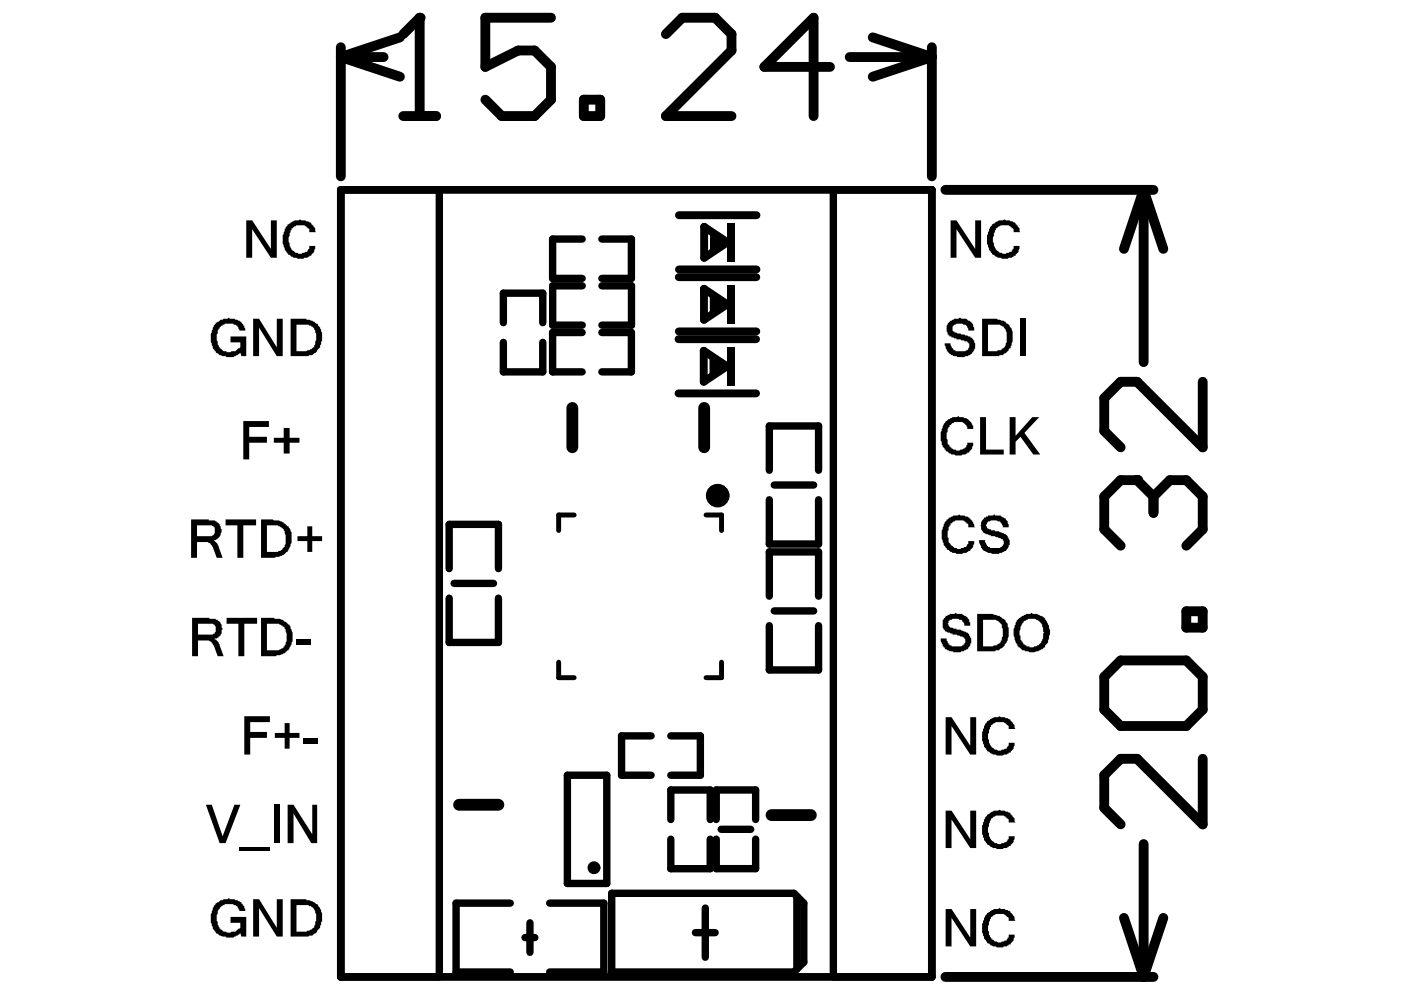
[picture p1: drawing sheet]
<svg xmlns="http://www.w3.org/2000/svg" width="297mm" height="210mm" viewBox="0 0 297 210" stroke-linecap="round" stroke-linejoin="round" font-family="sans-serif">
<g fill="none" stroke="#000" stroke-width="1.6">
<path d="M72.3 40.3h125.3v166.8h-125.3zM93.1 40.3v166.8M123.4 50.7h-6.2v8.3h6.2M127.6 50.7h6.3v8.3h-6.3M176.7 40.3v166.8M106.7 68.4v-6.2h8.4v6.2M106.7 72.6v6.2h8.4v-6.2M123.4 70.5h-6.2v8.3h6.2M123.4 60.6h-6.2v8.3h6.2M127.6 70.5h6.3v8.3h-6.3M127.6 60.6h6.3v8.3h-6.3M163.1 99.7v-9.4h10.5v9.4"/>
<path d="M163.1 106v9.4h10.5v-9.4M164.2 102.8h8.3M95.2 120.6v-9.4h10.5v9.4M95.2 126.8v9.4h10.5v-9.4M96.3 123.7h8.3M163.1 126.4v-9.4h10.5v9.4M163.1 132.7v9.3h10.5v-9.3M164.2 129.5h8.3M138 156h-6.2v8.4h6.2M142.2 156h6.3v8.4h-6.3M120.3 164.4h8.3v22.9h-8.3zM142.2 173.8v-6.3h8.4v6.3"/>
<path d="M142.2 177.9v6.3h8.4v-6.3M151.9 177.9v6.3h8.3v-6.3M151.9 173.7v-6.2h8.3v6.2M152.9 175.8h6.3M108.2 191.5h-11.5v14.6h11.5M111.3 198.8h2.1M112.4 195.7v6.2M116.5 191.5h11.5v14.6h-11.5M129.7 189.4h38.6l2.1 2.1v12.5l-2.1 2.1h-38.6zM147.4 197.7h4.2M149.5 192.5v10.5M169 190v15.5"/>
</g>
<g fill="#000">
<path d="M52.2 46.7h1.3l3.9 6.1v-6.1h1.3v8h-1.3l-3.9-6.1v6.1h-1.3zM61 47.6l.6-.3v-.2l.8-.4h.9l.4-.2 .2 .2h.8l.3 .2 .8 .2 .2 .5 .4 .2v.2a.79 .79 0 0 1 .4 1l.2 .2h-1.4v-.6l-.4-.2v-.2h-.2v-.2l-.5-.2h-.6a1.93 1.93 0 0 0-1.9 .6h-.2v.4h-.2v.4l-.2 .2v.7l-.2 .2v1l.2 .2v.6l.4 .9 .4 .2a.66 .66 0 0 0 .9 .4l.2 .2h.6l.2-.2 1.1-.2 .2-.6h.2v-.7h1.4h-.2v.3a2.4 2.4 0 0 1-.8 1.6v.2h-.4v.2h-.2a3.6 3.6 0 0 1-3.4 0l-.8-.4-.2-.4h-.2v-.2a.66 .66 0 0 1-.4-.8 4 4 0 0 1-.5-2.5l.2-.9 .3-.2v-.4l.6-.8zM150.5 49.7l2.5 1.7-2.5 1.6zM154.2 47.3h1.7v8.2h-1.7zM201.5 46.7h1.3l4 6.1v-6.1h1.2v8h-1.2l-4-6.1v6.1h-1.3zM210.3 47.6l.6-.3v-.2l.9-.4h.8l.4-.2 .2 .2h.9l.2 .2 .8 .2 .2 .5h.2v.2h.2v.2a.79 .79 0 0 1 .5 1l.2 .2h-1.5v-.6l-.4-.2v-.2h-.2v-.2l-.4-.2h-.7a1.93 1.93 0 0 0-1.8 .6h-.3v.4h-.2v.4l-.2 .2v.7l-.2 .2v1l.2 .2v.6l.4 .9 .5 .2a.66 .66 0 0 0 .8 .4l.2 .2h.6l.9-.4h.4l.2-.6h.2v-.7h1.5h-.2v.3a2.4 2.4 0 0 1-.9 1.6v.2h-.4v.2h-.2a3.6 3.6 0 0 1-3.3 0l-.9-.4-.2-.4h-.2v-.2a.66 .66 0 0 1-.4-.8 4 4 0 0 1-.4-2.5l.2-.9 .2-.2v-.4l.6-.8zM45.7 68.4l.7-.2 .4-.4h.4l.2-.2h.8l.3-.2h.2v.2h1l.2 .2a1.92 1.92 0 0 1 1.7 1v.2h.2l.2 1.1h-1.3l-.4-1.1-.8-.2v-.2h-.4a2.44 2.44 0 0 0-2.7 1.3l-.2 .2v.6l-.3 .2v1.3l.3 .2v.6l.4 .8 .4 .2a.8 .8 0 0 0 1 .5v.2h.9l.2-.2h.4a.66 .66 0 0 0 .8-.5l.7-.4v-1h-2.1v-1.3h3.3v4.2h-1l-.2-.8-.3 .4-.6 .2a2.87 2.87 0 0 1-2.1 .4l-.2-.2-1.2-.2-.9-.6-.2-.4a.66 .66 0 0 1-.4-.9 4 4 0 0 1-.4-2.5l.2-.8 .2-.2v-.4l.6-.9zM53.7 67.6h1.2l3.8 6v-6h1.2v7.9h-1.2l-3.8-6v6h-1.2zM150.4 76l2.5 1.7-2.5 1.6zM150.5 62.9l2.5 1.6-2.5 1.7zM154.1 73.6h1.7v8.2h-1.7zM154.2 60.4h1.6v8.2h-1.6z"/>
<path d="M200.9 68.6l.2-.2a2.38 2.38 0 0 1 1.9-.8l.4-.2 .9 .2a.8 .8 0 0 1 1 .4l.8 .4 .2 .9 .2 .2v.6h-1.2l-.2-.8a.66 .66 0 0 0-.8-.5l-.5-.2a1.46 1.46 0 0 0-1.8 .9v.6l.4 .2v.2l3.3 .8v.2h.2l.4 .5v.2h.2v.4l.3 .2a1.92 1.92 0 0 1-.5 1.7v.2h-.2l-.2 .4h-.2v.2h-.4v.2h-.6l-.2 .2h-1.5l-.2-.2h-.6l-.9-.4-.2-.4h-.2l-.4-.9-.2-1h1.2v.4l.7 .8v.3h.4v.2h.8a2.15 2.15 0 0 0 1.9-.5 1.36 1.36 0 0 0 0-1.4h-.2v-.2h-.6v-.2l-1.7-.2v-.2l-1.1-.3v-.2h-.4l-.2-.4h-.2v-.4l-.2-.2v-1.3zM216.4 67.6h1.2v7.9h-1.2zM51.6 89.3h5.4v1.2h-4.2v2.1h3.8v1.3h-3.8v3.5h-1.2zM58.1 92.8h2v-2.1h1.3v2.1h2.1v1.1h-2.1v2.3h-1.3v-2.3h-2zM200.5 89.3h.2a2.44 2.44 0 0 1 2.1-.9l.4-.2 .2 .2h.9l.2 .3 .8 .2v.2h.2v.2l.4 .2 .2 .4 .2 .4v.6h-1.2v-.4l-.2-.4h-.2v-.2h-.2v-.2l-.5-.2h-.6a1.93 1.93 0 0 0-1.9 .6h-.2v.4h-.2l-.2 .4v.7l-.2 .2v1.2l.2 .2v.5a.66 .66 0 0 0 .4 .8v.2l.4 .2v.2l.9 .2 .2 .2h.6l.4-.2a1.45 1.45 0 0 0 1.3-1.4h1.2v.2a2.4 2.4 0 0 1-.8 1.6v.3h-.4v.2h-.2a3.6 3.6 0 0 1-3.4 0h-.2a4 4 0 0 1-1.9-3.4v-1.2l.5-.9v-.4l.6-.8zM207.8 88.4h1.3v6.9h3.7v1.1h-5zM214.1 88.4h1.2v4l3.6-4h1.4l-3.1 3.4 3.3 4.6h-1.4l-2.7-3.8-1.1 1.1v2.7h-1.2zM47.8 110.1h6.5v1.3h-2.7v6.9h-1.3v-6.9h-2.5zM63.1 113.7h2.1v-2.1h1v2.1h2.1v1h-2.1v2.3h-1v-2.3h-2.1zM200.7 110.1h.2a2.44 2.44 0 0 1 2.1-.8l.4-.2 .2 .2h.9l.2 .2 .8 .2 .2 .4 .4 .2 .4 .9v.4l.3 .2h-1.5v-.6l-.4-.2-.2-.4-.4-.3h-.7a1.93 1.93 0 0 0-1.9 .7h-.2v.4h-.2l-.2 .4v.6l-.2 .2v1.3l.2 .2v.4a.66 .66 0 0 0 .4 .9v.2l.5 .2a.66 .66 0 0 0 .8 .4l.2 .2h.6l.2-.2 1.1-.2 .2-.6h.2v-.7h1.5h-.3v.2a2.4 2.4 0 0 1-.8 1.7v.2h-.4v.2h-.2a3.6 3.6 0 0 1-3.4 0l-.8-.4-.2-.4h-.2v-.2a.66 .66 0 0 1-.4-.9 4 4 0 0 1-.4-2.5l.2-.8 .2-.2v-.4l.6-.9zM208.6 109.7l.9-.2v-.2h1l.2-.2h.2v.2a1.55 1.55 0 0 1 1.7 .4l.6 .2v.2a.66 .66 0 0 1 .5 .9l.2 .2v.6h-1.3l-.2-.8h-.2l-.2-.4h-.4l-.2-.3h-1.3l-.8 .5v.4h-.2l.2 .8 .8 .2v.2l1.7 .2 .8 .5a1.48 1.48 0 0 1 1.3 1.2 1.36 1.36 0 0 1 0 1.5l-.2 .6h-.3l-.2 .4-.6 .2a3.6 3.6 0 0 1-3.3 0 1.64 1.64 0 0 1-1.3-1l-.4-.9v-.6h1.2v.4l.5 .9h.2v.2h.4v.2h2.1l.4-.2v-.2h.2l.2-.4v-.7l-.2-.4h-.4v-.2h-.4l-.9-.4h-.8v-.2l-1-.2-.7-.5v-.2h-.2l-.2-.4v-.6l-.2-.2h.2v-.8h.2zM48 131h6.5v1.2h-2.7v6.9h-1.3v-6.9h-2.5z"/>
<path d="M62.9 135.6h3.1v1.2h-3.1zM200.5 130.6l.8-.2v-.2h1.1l.2-.2h.2v.2a1.55 1.55 0 0 1 1.7 .4l.6 .2v.2a.66 .66 0 0 1 .4 .8l.2 .2v.7h-1.2l-.2-.9h-.3l-.2-.4h-.4l-.2-.2h-1.2l-.3 .2h-.4l-.2 .4a.84 .84 0 0 0 .1 .9 .84 .84 0 0 0 .8 .4l.2 .2h.6v.2h.8l.9 .4a1.48 1.48 0 0 1 1.2 1.3 1.36 1.36 0 0 1 0 1.4l-.2 .7h-.2l-.2 .4-.6 .2a3.6 3.6 0 0 1-3.4 0l-.6-.2-.2-.4-.4-.3v-.4l-.5-.6v-.6h1.3v.4l.4 .8h.2v.2h.4v.2h2.1l.5-.2 .2-.4a.86 .86 0 0 0 .1-.9 .86 .86 0 0 0-.8-.5l-.8-.3-.2-.2h-.8v-.2l-1.1-.2-.6-.4v-.2h-.2l-.2-.4v-1.7h.2zM51.8 151.9h5.4v1.2h-4.2v2.1h3.6v1.2h-3.6v3.6h-1.2zM58.3 155.4h2.1v-2.1h1v2.1h2.1v1h-2.1v2.3h-1v-2.3h-2.1zM64.3 156.4h3.2v1.3h-3.2zM200.5 152.1h1.2l4 6v-6h1.3v7.9h-1.3l-4-6.1v6.1h-1.2zM209.3 152.9l.6-.2v-.2l.8-.4h.9l.4-.2 .2 .2h.8l.2 .2 .9 .2 .2 .4h.2v.2h.2v.2a.79 .79 0 0 1 .4 1.1l.2 .2h-1.4v-.7l-.5-.2v-.2h-.2v-.2l-.4-.2h-.6a1.93 1.93 0 0 0-1.9 .6h-.2v.4h-.2v.5l-.2 .2v.6l-.2 .2v1.1l.2 .2v.6l.4 .8 .4 .2a.66 .66 0 0 0 .9 .4l.2 .3h.6l.8-.5h.4l.3-.6h.2v-.6h1.4h-.2v.2a2.4 2.4 0 0 1-.8 1.7v.2h-.4v.2h-.2a3.6 3.6 0 0 1-3.4 0l-.8-.4-.2-.5h-.2v-.2a.66 .66 0 0 1-.5-.8 4 4 0 0 1-.4-2.5l.2-.8 .2-.2v-.5l.7-.8zM43.6 170.6h1.3l2.3 6.7 2.5-6.7h1.3l-3.2 8.2h-1.2zM58.1 170.6h1.2v8.2h-1.2zM61 170.6h1.2l4 6.3v-6.3h1v8.2h-1.2l-3.8-6.3v6.3h-1.2zM200.5 171.9h1.2l4 6v-6h1.3v7.9h-1.3l-4-6v6h-1.2zM209.3 172.7l.6-.2v-.2l.8-.4h.9l.4-.2 .2 .2h.8l.2 .2 .9 .2 .2 .4h.2v.2h.2v.2a.79 .79 0 0 1 .4 1.1l.2 .2h-1.4v-.6l-.5-.3v-.2h-.2v-.2l-.4-.2h-.6a1.93 1.93 0 0 0-1.9 .6h-.2v.5h-.2v.4l-.2 .2v.6l-.2 .2v1.1l.2 .2v.6l.4 .8 .4 .2a.66 .66 0 0 0 .9 .5l.2 .2h.6l.8-.4h.4l.3-.7h.2v-.6h1.4h-.2v.2a2.4 2.4 0 0 1-.8 1.7v.2h-.4v.2h-.2a3.6 3.6 0 0 1-3.4 0l-.8-.4-.2-.4h-.2v-.2a.66 .66 0 0 1-.5-.9 4 4 0 0 1-.4-2.5l.2-.8 .2-.2v-.4l.7-.9z"/>
<path d="M45.7 191.5l.7-.2 .4-.4h.4l.2-.2h.8l.3-.3h.2v.3h1l.2 .2a1.92 1.92 0 0 1 1.7 1v.2h.2l.2 1.1h-1.3l-.4-1.1-.8-.2v-.2h-.4a2.44 2.44 0 0 0-2.7 1.2l-.2 .3v.6l-.3 .2v1.2l.3 .3v.6l.4 .8 .4 .2a.8 .8 0 0 0 1 .4v.2h.9l.2-.2h.4a.66 .66 0 0 0 .8-.4l.7-.4v-1h-2.1v-1.3h3.3v4.2h-1l-.2-.9-.3 .5-.6 .2a2.87 2.87 0 0 1-2.1 .4l-.2-.2-1.2-.2-.9-.7-.2-.4a.66 .66 0 0 1-.4-.8 4 4 0 0 1-.4-2.5l.2-.8 .2-.3v-.4l.6-.8zM50.7 179.6h6.5v.8h-6.5zM53.7 190.7h1.2l3.8 6v-6h1.2v7.9h-1.2l-3.8-6.1v6.1h-1.2zM209.3 193.6l.6-.2v-.2l.8-.5h.9l.4-.2 .2 .2h.8l.2 .2 .9 .3 .2 .4h.2v.2h.2v.2a.79 .79 0 0 1 .4 1l.2 .2h-1.4v-.6l-.5-.2v-.2h-.2v-.2l-.4-.2h-.6a1.93 1.93 0 0 0-1.9 .6h-.2v.4h-.2v.4l-.2 .3v.6l-.2 .2v1l.2 .2v.7l.4 .8 .4 .2a.66 .66 0 0 0 .9 .4l.2 .2h.6l.8-.4h.4l.3-.6h.2v-.6h1.4h-.2v.2a2.4 2.4 0 0 1-.8 1.6v.2h-.4v.3h-.2a3.6 3.6 0 0 1-3.4 0l-.8-.5-.2-.4h-.2v-.2a.66 .66 0 0 1-.5-.8 4 4 0 0 1-.4-2.5l.2-.9 .2-.2v-.4l.7-.8zM200.5 192.7h1.2l4 6.1v-6.1h1.3v8h-1.3l-4-6.1v6.1h-1.2z"/>
<path d="M62.9 68.8v5.7h2.1l.2-.2h.4l.8-.7h.2v-.4a3.7 3.7 0 0 0-.2-3.7l-.4-.2v-.3h-.4l-.2-.2zM61.6 67.6h3.4v.2a2.44 2.44 0 0 1 2 .8l.5 .2 .4 .9a4 4 0 0 1 .4 2.5v.2h-.2a2.38 2.38 0 0 1-.9 1.9l-.2 .4-.4 .2a.8 .8 0 0 1-1 .4l-.2 .2h-3.8z"/>
<path d="M209.5 68.8v5.7h1.9l.4-.2a.66 .66 0 0 0 .8-.5l.4-.2a5.6 5.6 0 0 0 .2-3.7l-.2-.2a1.68 1.68 0 0 0-1.6-.9zM208.2 67.6h3.2l.2 .2 1.2 .2 .4 .2v.2a3.5 3.5 0 0 1 1.5 3.8l-.4 1.6h-.2l-.2 .5-.7 .6h-.2a.8 .8 0 0 1-1 .4l-.2 .2h-3.6z"/>
<path d="M41.8 111.4v2.3h2.3a1.05 1.05 0 0 0 1.4-.9v-1h-.2v-.2l-.4-.2zM40.5 110.1h3.8v.2h1.2l.2 .3a1.58 1.58 0 0 1 1.1 1.4l.2 .2v.6l-.2 .3-.2 .8h-.2v.2h-.2v.2l-.5 .2h-.4l.9 .9 .2 .4 .8 2.5h-1.3l-1-2.7h-.2v-.2l-.6-.5h-2.3v3.4h-1.3z"/>
<path d="M56.6 111.4v5.6h2.3l.2-.2h.4v-.2l.4-.2v-.2l.5-.2 .2-1.3a3.5 3.5 0 0 0-.7-2.7h-.2v-.2l-.8-.4zM55.3 110.1h2.6l.2 .2h1l1 .5v.2h.3l.6 .6h.2l.2 .4a4 4 0 0 1 .4 2.5l-.2 1.3-.6 1.2-.4 .2a2.44 2.44 0 0 1-2.1 .9l-.2 .2h-3z"/>
<path d="M42 132.2v2.3h2.3a1.05 1.05 0 0 0 1.4-.8v-.8a1.13 1.13 0 0 0-1.4-.7zM40.7 131h3.6l.2 .2h1.2v.2h.2a1.58 1.58 0 0 1 1.1 1.5l.2 .6h-.2v.8l-.2 .4h-.2v.3h-.2v.2l-.5 .2h-.4v.2h.2l.7 .6 1 2.9h-1.2l-1.1-2.7h-.2l-.2-.4-.4-.2h-2.3v3.3h-1.3z"/>
<path d="M56.6 132.2v5.7h1.5a1.93 1.93 0 0 0 1.6-.4h.2l.2-.5h.3a4.4 4.4 0 0 0-.3-4.1h-.2v-.2l-.8-.5zM55.3 131h2.8l.2 .2a3.4 3.4 0 0 1 2.7 1l.4 .3v.2a4.6 4.6 0 0 1-.2 5v.2l-.4 .2a2.44 2.44 0 0 1-2.1 .8l-.2 .2h-3.2z"/>
<path d="M208.4 131.4v5.6h2.1l.2-.2h.7v-.2l.8-.4v-.4h.2v-.6l.2-.2v-1.7l-.2-.2a1.42 1.42 0 0 0-1-1.5l-.3-.2zM207.2 130.2h3.3l.2 .2 1.3 .2v.2l.8 .4 .4 .4v.2a.79 .79 0 0 1 .5 1.1l.2 .2v.4a4.5 4.5 0 0 1-1.5 4h-.2a.8 .8 0 0 1-1.1 .4l-.2 .2h-3.7z"/>
<path d="M216.8 132l-.4 .9v.6a1.36 1.36 0 0 0 0 1.5v.6l.2 .4h.2v.2a1.64 1.64 0 0 0 1.4 .8v.3h.9l.2-.3a2.17 2.17 0 0 0 1.9-2v-.7l.2-.2-.2-.2v-.8l-.2-.2-.2-.9-.5-.2v-.2a2.95 2.95 0 0 0-3.3 .2v.2zM215.5 131.6l.7-.6h.2v-.2l1.2-.6h.9l.2-.2h.2v.2a1.93 1.93 0 0 1 1.6 .4l.7 .2 .4 .4v.2h.2l.6 1.3v.6l.2 .2v1l-.2 .5a2.38 2.38 0 0 1-.8 1.8v.5h-.2a2.41 2.41 0 0 1-1.7 .8l-.4 .2h-1.1l-.2-.2-1.2-.2-.6-.6h-.3v-.3h-.2v-.4h-.2l-.2-.6a4.3 4.3 0 0 1 .2-4.2z"/>
<path d="M62.9 191.9v5.6h2.1l.2-.2h.4l.8-.6h.2v-.4a3.7 3.7 0 0 0-.2-3.8l-.4-.2v-.2h-.4l-.2-.2zM61.6 190.7h3.4v.2a2.44 2.44 0 0 1 2 .8l.5 .2 .4 .8a4 4 0 0 1 .4 2.5v.3h-.2a2.38 2.38 0 0 1-.9 1.8l-.2 .4-.4 .3a.8 .8 0 0 1-1 .4l-.2 .2h-3.8z"/>
<circle cx="89" cy="3.8" r="1.04"/>
<circle cx="241.1" cy="101.8" r="1.04"/>
</g>
<path d="M121.7 109.2h-3.3v3.3M149.7 109.2h3.3v3.3M118.4 140.4v3.3h3.3M153 140.4v3.3h-3.3" fill="none" stroke="#000" stroke-width="1"/>
<path d="M121.3 86.5v8.3M149.3 86.5v8.3M97.3 170.6h8.4M163.6 172.8h8.3" fill="none" stroke="#000" stroke-width="2.5"/>
<path d="M143.9 58.8h16.5M144 57.1h16.4M144 45.6h16.4M149.3 48.1l4.9 3.3-4.9 3.3zM143.9 71.9h16.4M143.9 70.3h16.5M149.2 74.4l4.9 3.3-4.9 3.2zM149.3 61.2l4.9 3.3-4.9 3.3zM143.9 83.4h16.4" fill="none" stroke="#000" stroke-width="1.7"/>
<g fill="none" stroke="#000" stroke-width="2.1">
<path d="M72.3 12.1l12.5 4.2M72.3 12.1h9M72.3 10v27.4M84.8 7.9l-12.5 4.2M85.5 7.2l3.5-3.4v20.8M116.8 3.8h-13.9v10.4l7-3.5h3.4l3.5 3.5v6.9l-3.5 3.5h-6.9l-3.5-3.5M141.2 7.2l3.5-3.4h6.9l3.5 3.4v3.5l-13.9 13.9h13.9M176 14.2h-13.9l10.4-10.4v20.8M180.2 12.1h17.4M185 7.9l12.6 4.2M197.6 10v27.4M197.6 12.1l-12.6 4.2"/>
<path d="M85.5 24.6h7M123.8 21.1h3.5v3.5h-3.5zM200.4 40.3h44.2M242.5 40.3l4.1 12.5M242.5 40.3v36.5M242.5 40.3l-4.2 12.5M255 80.9v14l-13.9-14h-3.5l-3.5 3.5v7l3.5 3.5M244.6 105.3l3.4-3.5h3.5l3.5 3.5v6.9l-3.5 3.5M244.6 105.3l-3.5-3.5h-3.5l-3.5 3.5v6.9l3.5 3.5M244.6 105.3v3.5M251.5 129.6h3.5v3.5h-3.5zM234.1 143.5l3.5-3.5h13.9l3.5 3.5v7l-3.5 3.4h-13.9l-3.5-3.4z"/>
<path d="M242.5 179v28.1M255 160.9v13.9l-13.9-13.9h-3.5l-3.5 3.5v6.9l3.5 3.5M238.3 194.6l4.2 12.5M246.6 194.6l-4.1 12.5M200.4 207.1h44.2"/>
</g>
<circle cx="152.2" cy="105.1" r=".82" fill="none" stroke="#000" stroke-width="3.3"/>
<circle cx="125.9" cy="184" r=".63" fill="none" stroke="#000" stroke-width="1.5"/>
</svg>
